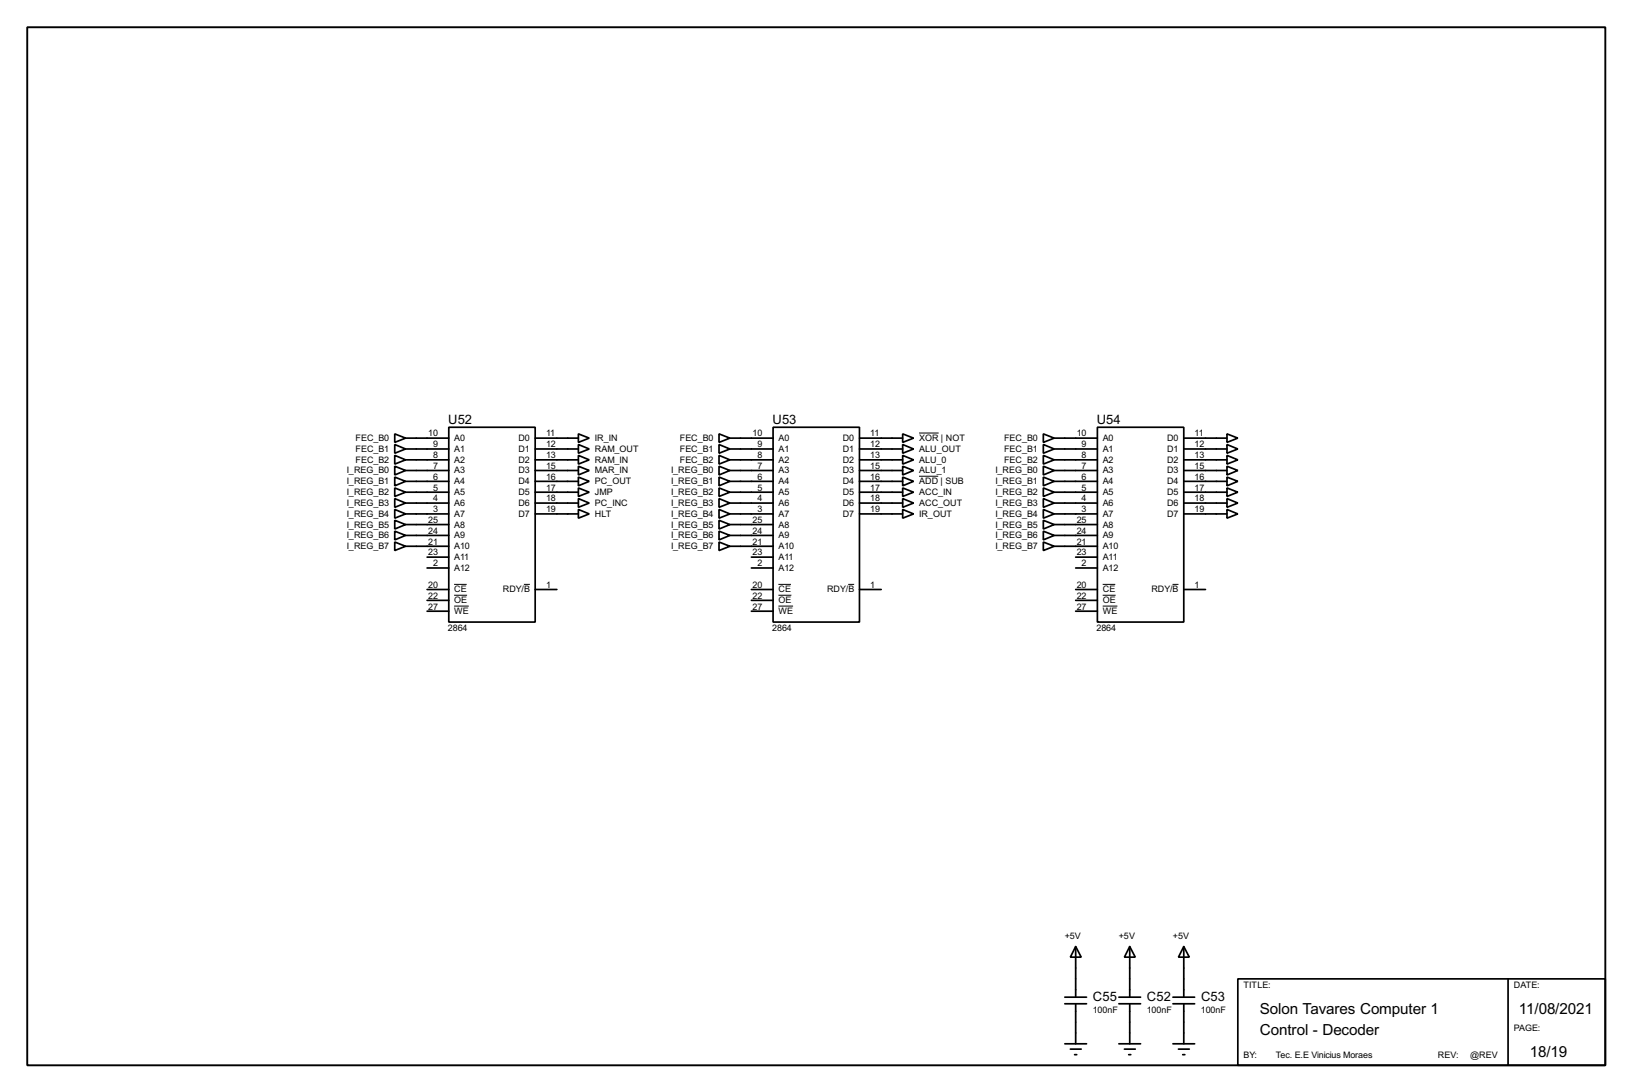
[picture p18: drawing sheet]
<svg xmlns="http://www.w3.org/2000/svg" width="383mm" height="256mm" viewBox="0 0 383 256" stroke-linecap="round" stroke-linejoin="round" font-family="sans-serif">
<defs><g id="words">
<g font-size="4">
<text x="296" y="238.1">Solon Tavares Computer 1</text>
<text x="356.9" y="238.1">11/08/2021</text>
<text x="296" y="243.1">Control - Decoder</text>
<text x="359.5" y="248.2">18/19</text>
</g>
<g font-size="3.4">
<text x="105.3" y="99.6">U52</text>
<text x="181.5" y="99.6">U53</text>
<text x="257.7" y="99.6">U54</text>
<text x="256.8" y="235">C55</text>
<text x="269.5" y="235">C52</text>
<text x="282.2" y="235">C53</text>
</g>
<g font-size="2.4">
<text x="83.5" y="103.6">FEC_B0</text>
<text x="83.5" y="106.2">FEC_B1</text>
<text x="100.6" y="102.5">10</text>
<text x="101.8" y="105.1">9</text>
<text x="101.8" y="107.6">8</text>
<text x="106.7" y="103.6">A0</text>
<text x="106.7" y="106.2">A1</text>
<text x="121.8" y="103.6">D0</text>
<text x="121.8" y="106.2">D1</text>
<text x="128.3" y="102.5">11</text>
<text x="128.3" y="105.1">12</text>
<text x="128.3" y="107.6">13</text>
<text x="139.8" y="103.6">IR_IN</text>
<text x="139.8" y="106.2">RAM_OUT</text>
<text x="159.7" y="103.6">FEC_B0</text>
<text x="159.7" y="106.2">FEC_B1</text>
<text x="176.8" y="102.5">10</text>
<text x="178" y="105.1">9</text>
<text x="178" y="107.6">8</text>
<text x="182.9" y="103.6">A0</text>
<text x="182.9" y="106.2">A1</text>
<text x="198" y="103.6">D0</text>
<text x="198" y="106.2">D1</text>
<text x="204.5" y="102.5">11</text>
<text x="204.5" y="105.1">12</text>
<text x="204.5" y="107.6">13</text>
<text x="216" y="103.6">XOR | NOT</text>
<text x="216" y="106.2">ALU_OUT</text>
<text x="235.9" y="103.6">FEC_B0</text>
<text x="235.9" y="106.2">FEC_B1</text>
<text x="253" y="102.5">10</text>
<text x="254.2" y="105.1">9</text>
<text x="254.2" y="107.6">8</text>
<text x="259.1" y="103.6">A0</text>
<text x="259.1" y="106.2">A1</text>
<text x="274.2" y="103.6">D0</text>
<text x="274.2" y="106.2">D1</text>
<text x="280.7" y="102.5">11</text>
<text x="280.7" y="105.1">12</text>
<text x="280.7" y="107.6">13</text>
<text x="81.5" y="111.2">I_REG_B0</text>
<text x="81.5" y="113.8">I_REG_B1</text>
<text x="83.5" y="108.7">FEC_B2</text>
<text x="101.8" y="110.1">7</text>
<text x="101.8" y="112.7">6</text>
<text x="106.7" y="108.7">A2</text>
<text x="106.7" y="111.2">A3</text>
<text x="106.7" y="113.8">A4</text>
<text x="121.8" y="108.7">D2</text>
<text x="121.8" y="111.2">D3</text>
<text x="121.8" y="113.8">D4</text>
<text x="128.3" y="110.1">15</text>
<text x="128.3" y="112.7">16</text>
<text x="139.8" y="108.7">RAM_IN</text>
<text x="139.8" y="111.2">MAR_IN</text>
<text x="139.8" y="113.8">PC_OUT</text>
<text x="157.7" y="111.2">I_REG_B0</text>
<text x="157.7" y="113.8">I_REG_B1</text>
<text x="159.7" y="108.7">FEC_B2</text>
<text x="178" y="110.1">7</text>
<text x="178" y="112.7">6</text>
<text x="182.9" y="108.7">A2</text>
<text x="182.9" y="111.2">A3</text>
<text x="182.9" y="113.8">A4</text>
<text x="198" y="108.7">D2</text>
<text x="198" y="111.2">D3</text>
<text x="198" y="113.8">D4</text>
<text x="204.5" y="110.1">15</text>
<text x="204.5" y="112.7">16</text>
<text x="216" y="108.7">ALU_0</text>
<text x="216" y="111.2">ALU_1</text>
<text x="216" y="113.8">ADD | SUB</text>
<text x="233.9" y="111.2">I_REG_B0</text>
<text x="233.9" y="113.8">I_REG_B1</text>
<text x="235.9" y="108.7">FEC_B2</text>
<text x="254.2" y="110.1">7</text>
<text x="254.2" y="112.7">6</text>
<text x="259.1" y="108.7">A2</text>
<text x="259.1" y="111.2">A3</text>
<text x="259.1" y="113.8">A4</text>
<text x="274.2" y="108.7">D2</text>
<text x="274.2" y="111.2">D3</text>
<text x="274.2" y="113.8">D4</text>
<text x="280.7" y="110.1">15</text>
<text x="280.7" y="112.7">16</text>
<text x="81.5" y="118.9">I_REG_B3</text>
<text x="81.5" y="116.3">I_REG_B2</text>
<text x="101.8" y="115.2">5</text>
<text x="101.8" y="117.8">4</text>
<text x="106.7" y="116.3">A5</text>
<text x="106.7" y="118.9">A6</text>
<text x="121.8" y="116.3">D5</text>
<text x="121.8" y="118.9">D6</text>
<text x="128.3" y="115.2">17</text>
<text x="128.3" y="117.8">18</text>
<text x="139.8" y="116.3">JMP</text>
<text x="139.8" y="118.9">PC_INC</text>
<text x="157.7" y="118.9">I_REG_B3</text>
<text x="157.7" y="116.3">I_REG_B2</text>
<text x="178" y="115.2">5</text>
<text x="178" y="117.8">4</text>
<text x="182.9" y="116.3">A5</text>
<text x="182.9" y="118.9">A6</text>
<text x="198" y="116.3">D5</text>
<text x="198" y="118.9">D6</text>
<text x="204.5" y="115.2">17</text>
<text x="204.5" y="117.8">18</text>
<text x="216" y="116.3">ACC_IN</text>
<text x="216" y="118.9">ACC_OUT</text>
<text x="233.9" y="118.9">I_REG_B3</text>
<text x="233.9" y="116.3">I_REG_B2</text>
<text x="254.2" y="115.2">5</text>
<text x="254.2" y="117.8">4</text>
<text x="259.1" y="116.3">A5</text>
<text x="259.1" y="118.9">A6</text>
<text x="274.2" y="116.3">D5</text>
<text x="274.2" y="118.9">D6</text>
<text x="280.7" y="115.2">17</text>
<text x="280.7" y="117.8">18</text>
<text x="81.5" y="123.9">I_REG_B5</text>
<text x="81.5" y="121.4">I_REG_B4</text>
<text x="100.6" y="122.8">25</text>
<text x="100.6" y="125.4">24</text>
<text x="101.8" y="120.3">3</text>
<text x="106.7" y="121.4">A7</text>
<text x="106.7" y="123.9">A8</text>
<text x="121.8" y="121.4">D7</text>
<text x="128.3" y="120.3">19</text>
<text x="139.8" y="121.4">HLT</text>
<text x="157.7" y="123.9">I_REG_B5</text>
<text x="157.7" y="121.4">I_REG_B4</text>
<text x="176.8" y="122.8">25</text>
<text x="176.8" y="125.4">24</text>
<text x="178" y="120.3">3</text>
<text x="182.9" y="121.4">A7</text>
<text x="182.9" y="123.9">A8</text>
<text x="198" y="121.4">D7</text>
<text x="204.5" y="120.3">19</text>
<text x="216" y="121.4">IR_OUT</text>
<text x="233.9" y="123.9">I_REG_B5</text>
<text x="233.9" y="121.4">I_REG_B4</text>
<text x="253" y="122.8">25</text>
<text x="253" y="125.4">24</text>
<text x="254.2" y="120.3">3</text>
<text x="259.1" y="121.4">A7</text>
<text x="259.1" y="123.9">A8</text>
<text x="274.2" y="121.4">D7</text>
<text x="280.7" y="120.3">19</text>
<text x="81.5" y="126.5">I_REG_B6</text>
<text x="81.5" y="129">I_REG_B7</text>
<text x="100.6" y="127.9">21</text>
<text x="100.6" y="130.5">23</text>
<text x="106.7" y="126.5">A9</text>
<text x="106.7" y="129">A10</text>
<text x="106.7" y="131.6">A11</text>
<text x="157.7" y="126.5">I_REG_B6</text>
<text x="157.7" y="129">I_REG_B7</text>
<text x="176.8" y="127.9">21</text>
<text x="176.8" y="130.5">23</text>
<text x="182.9" y="126.5">A9</text>
<text x="182.9" y="129">A10</text>
<text x="182.9" y="131.6">A11</text>
<text x="233.9" y="126.5">I_REG_B6</text>
<text x="233.9" y="129">I_REG_B7</text>
<text x="253" y="127.9">21</text>
<text x="253" y="130.5">23</text>
<text x="259.1" y="126.5">A9</text>
<text x="259.1" y="129">A10</text>
<text x="259.1" y="131.6">A11</text>
<text x="101.8" y="133">2</text>
<text x="106.7" y="134.1">A12</text>
<text x="178" y="133">2</text>
<text x="182.9" y="134.1">A12</text>
<text x="254.2" y="133">2</text>
<text x="259.1" y="134.1">A12</text>
<text x="100.6" y="138.1">20</text>
<text x="100.6" y="140.6">22</text>
<text x="100.6" y="143.2">27</text>
<text x="106.7" y="139.2">CE</text>
<text x="106.7" y="141.7">OE</text>
<text x="118.1" y="139.2">RDY/B</text>
<text x="128.3" y="138.1">1</text>
<text x="176.8" y="138.1">20</text>
<text x="176.8" y="140.6">22</text>
<text x="176.8" y="143.2">27</text>
<text x="182.9" y="139.2">CE</text>
<text x="182.9" y="141.7">OE</text>
<text x="194.3" y="139.2">RDY/B</text>
<text x="204.5" y="138.1">1</text>
<text x="253" y="138.1">20</text>
<text x="253" y="140.6">22</text>
<text x="253" y="143.2">27</text>
<text x="259.1" y="139.2">CE</text>
<text x="259.1" y="141.7">OE</text>
<text x="270.5" y="139.2">RDY/B</text>
<text x="280.7" y="138.1">1</text>
<text x="105.3" y="148.2">2864</text>
<text x="106.7" y="144.3">WE</text>
<text x="181.5" y="148.2">2864</text>
<text x="182.9" y="144.3">WE</text>
<text x="257.7" y="148.2">2864</text>
<text x="259.1" y="144.3">WE</text>
<text x="250.2" y="220.5">+5V</text>
<text x="262.9" y="220.5">+5V</text>
<text x="275.6" y="220.5">+5V</text>
<text x="292.2" y="232.1">TITLE:</text>
<text x="355.7" y="232.1">DATE:</text>
<text x="256.8" y="238">100nF</text>
<text x="269.5" y="238">100nF</text>
<text x="282.2" y="238">100nF</text>
<text x="355.7" y="242.2">PAGE:</text>
<text x="292.2" y="248.6">BY:</text>
<text x="299.8" y="248.6">Tec. E.E Vinicius Moraes</text>
<text x="337.9" y="248.6">REV:</text>
<text x="345.5" y="248.6">@REV</text>
</g>
</g></defs>
<path d="M6.4 6.4h370.8v243.8h-370.8z" fill="none" stroke="#000" stroke-width=".45"/>
<g fill="none" stroke="#000" stroke-width=".4">
<path d="M92.8 101.9l2.5 1-2.5 1zM92.8 104.4l2.5 1.1-2.5 1zM92.8 107l2.5 1-2.5 1zM92.8 109.5l2.5 1-2.5 1.1zM92.8 112.1l2.5 1-2.5 1zM92.8 117.1l2.5 1.1-2.5 1zM92.8 114.6l2.5 1-2.5 1zM92.8 119.7l2.5 1-2.5 1zM95.3 102.9h10.2M95.3 105.5h10.2M95.3 108h10.2M95.3 110.5h10.2"/>
<path d="M95.3 113.1h10.2M95.3 115.6h10.2M95.3 118.2h10.2M105.5 100.4h20.3v45.7h-20.3zM125.8 102.9h10.1M125.8 105.5h10.1M125.8 108h10.1M125.8 110.5h10.1M125.8 113.1h10.1M125.8 115.6h10.1M125.8 118.2h10.1M135.9 101.9l2.6 1-2.6 1z"/>
<path d="M135.9 104.4l2.6 1.1-2.6 1zM135.9 107l2.6 1-2.6 1zM135.9 109.5l2.6 1-2.6 1.1zM135.9 112.1l2.6 1-2.6 1zM135.9 114.6l2.6 1-2.6 1zM135.9 119.7l2.6 1-2.6 1zM135.9 117.1l2.6 1.1-2.6 1zM169 101.9l2.5 1-2.5 1zM169 104.4l2.5 1.1-2.5 1zM169 107l2.5 1-2.5 1zM169 109.5l2.5 1-2.5 1.1zM169 112.1l2.5 1-2.5 1z"/>
<path d="M169 117.1l2.5 1.1-2.5 1zM169 114.6l2.5 1-2.5 1zM169 119.7l2.5 1-2.5 1zM171.5 102.9h10.2M171.5 105.5h10.2M171.5 108h10.2M171.5 110.5h10.2M171.5 113.1h10.2M171.5 115.6h10.2M171.5 118.2h10.2M181.7 100.4h20.3v45.7h-20.3zM202 102.9h10.1"/>
<path d="M202 105.5h10.1M202 108h10.1M202 110.5h10.1M202 113.1h10.1M202 115.6h10.1M202 118.2h10.1M212.1 101.9l2.6 1-2.6 1zM212.1 104.4l2.6 1.1-2.6 1zM212.1 107l2.6 1-2.6 1zM212.1 109.5l2.6 1-2.6 1.1zM212.1 112.1l2.6 1-2.6 1zM212.1 114.6l2.6 1-2.6 1z"/>
<path d="M212.1 117.1l2.6 1.1-2.6 1zM212.1 119.7l2.6 1-2.6 1zM245.2 101.9l2.5 1-2.5 1zM245.2 104.4l2.5 1.1-2.5 1zM245.2 107l2.5 1-2.5 1zM245.2 109.5l2.5 1-2.5 1.1zM245.2 112.1l2.5 1-2.5 1zM245.2 117.1l2.5 1.1-2.5 1zM245.2 114.6l2.5 1-2.5 1zM245.2 119.7l2.5 1-2.5 1zM247.7 102.9h10.2M247.7 105.5h10.2"/>
<path d="M247.7 108h10.2M247.7 110.5h10.2M247.7 113.1h10.2M247.7 115.6h10.2M247.7 118.2h10.2M257.9 100.4h20.3v45.7h-20.3zM278.2 102.9h10.1M278.2 105.5h10.1M278.2 108h10.1M278.2 110.5h10.1M278.2 113.1h10.1M278.2 115.6h10.1"/>
<path d="M278.2 118.2h10.1M288.3 101.9l2.6 1-2.6 1zM288.3 104.4l2.6 1.1-2.6 1zM288.3 107l2.6 1-2.6 1zM288.3 109.5l2.6 1-2.6 1.1zM288.3 112.1l2.6 1-2.6 1zM288.3 114.6l2.6 1-2.6 1zM288.3 117.1l2.6 1.1-2.6 1zM288.3 119.7l2.6 1-2.6 1zM92.8 122.2l2.5 1-2.5 1.1zM92.8 124.8l2.5 1-2.5 1zM92.8 127.3l2.5 1-2.5 1z"/>
<path d="M95.3 120.7h10.2M95.3 123.2h10.2M95.3 125.8h10.2M95.3 128.3h10.2M100.4 130.9h5.1M100.4 133.4h5.1M100.4 138.5h5.1M125.8 120.7h10.1M125.8 138.5h5.1M169 122.2l2.5 1-2.5 1.1zM169 124.8l2.5 1-2.5 1zM169 127.3l2.5 1-2.5 1z"/>
<path d="M171.5 120.7h10.2M171.5 123.2h10.2M171.5 125.8h10.2M171.5 128.3h10.2M176.6 130.9h5.1M176.6 133.4h5.1M176.6 138.5h5.1M202 120.7h10.1M202 138.5h5.1M245.2 122.2l2.5 1-2.5 1.1zM245.2 124.8l2.5 1-2.5 1zM245.2 127.3l2.5 1-2.5 1z"/>
<path d="M247.7 120.7h10.2M247.7 123.2h10.2M247.7 125.8h10.2M247.7 128.3h10.2M252.8 130.9h5.1M252.8 133.4h5.1M252.8 138.5h5.1M278.2 120.7h10.1M278.2 138.5h5.1M100.4 141h5.1M100.4 143.6h5.1M176.6 141h5.1"/>
<path d="M176.6 143.6h5.1M252.8 141h5.1M252.8 143.6h5.1M250.2 235.8h5.1M250.2 234.2h5.1M252.8 222.3l1.3 2.5h-2.6zM252.8 222.3v11.9M252.8 235.8v9.4M262.9 235.8h5.1M262.9 234.2h5.1M265.5 222.3l1.3 2.5h-2.6zM265.5 222.3v11.9"/>
<path d="M265.5 235.8v9.4M275.6 235.8h5.1M275.6 234.2h5.1M278.2 222.3l1.3 2.5h-2.6zM278.2 222.3v11.9M278.2 235.8v9.4M290.9 229.9h86.3v20.3h-86.3zM354.4 229.9v20.3M250.2 245.2h5.1M251.5 246.4h2.6M252.5 247.7h.5M262.9 245.2h5.1"/>
<path d="M264.2 246.4h2.6M265.2 247.7h.5M275.6 245.2h5.1M276.9 246.4h2.6M277.9 247.7h.5"/>
</g>
<g fill="none" stroke="#000" stroke-width=".23">
<path d="M216 101.7h4.6M216 111.9h4.5M106.7 137.3h3M106.7 139.8h3.1M123.1 137.3h1.4M182.9 137.3h3M182.9 139.8h3.1M199.3 137.3h1.4M259.1 137.3h3M259.1 139.8h3.1M275.5 137.3h1.4M106.7 142.4h3.5"/>
<path d="M182.9 142.4h3.5M259.1 142.4h3.5"/>
</g>
<use href="#words"/>
</svg>
